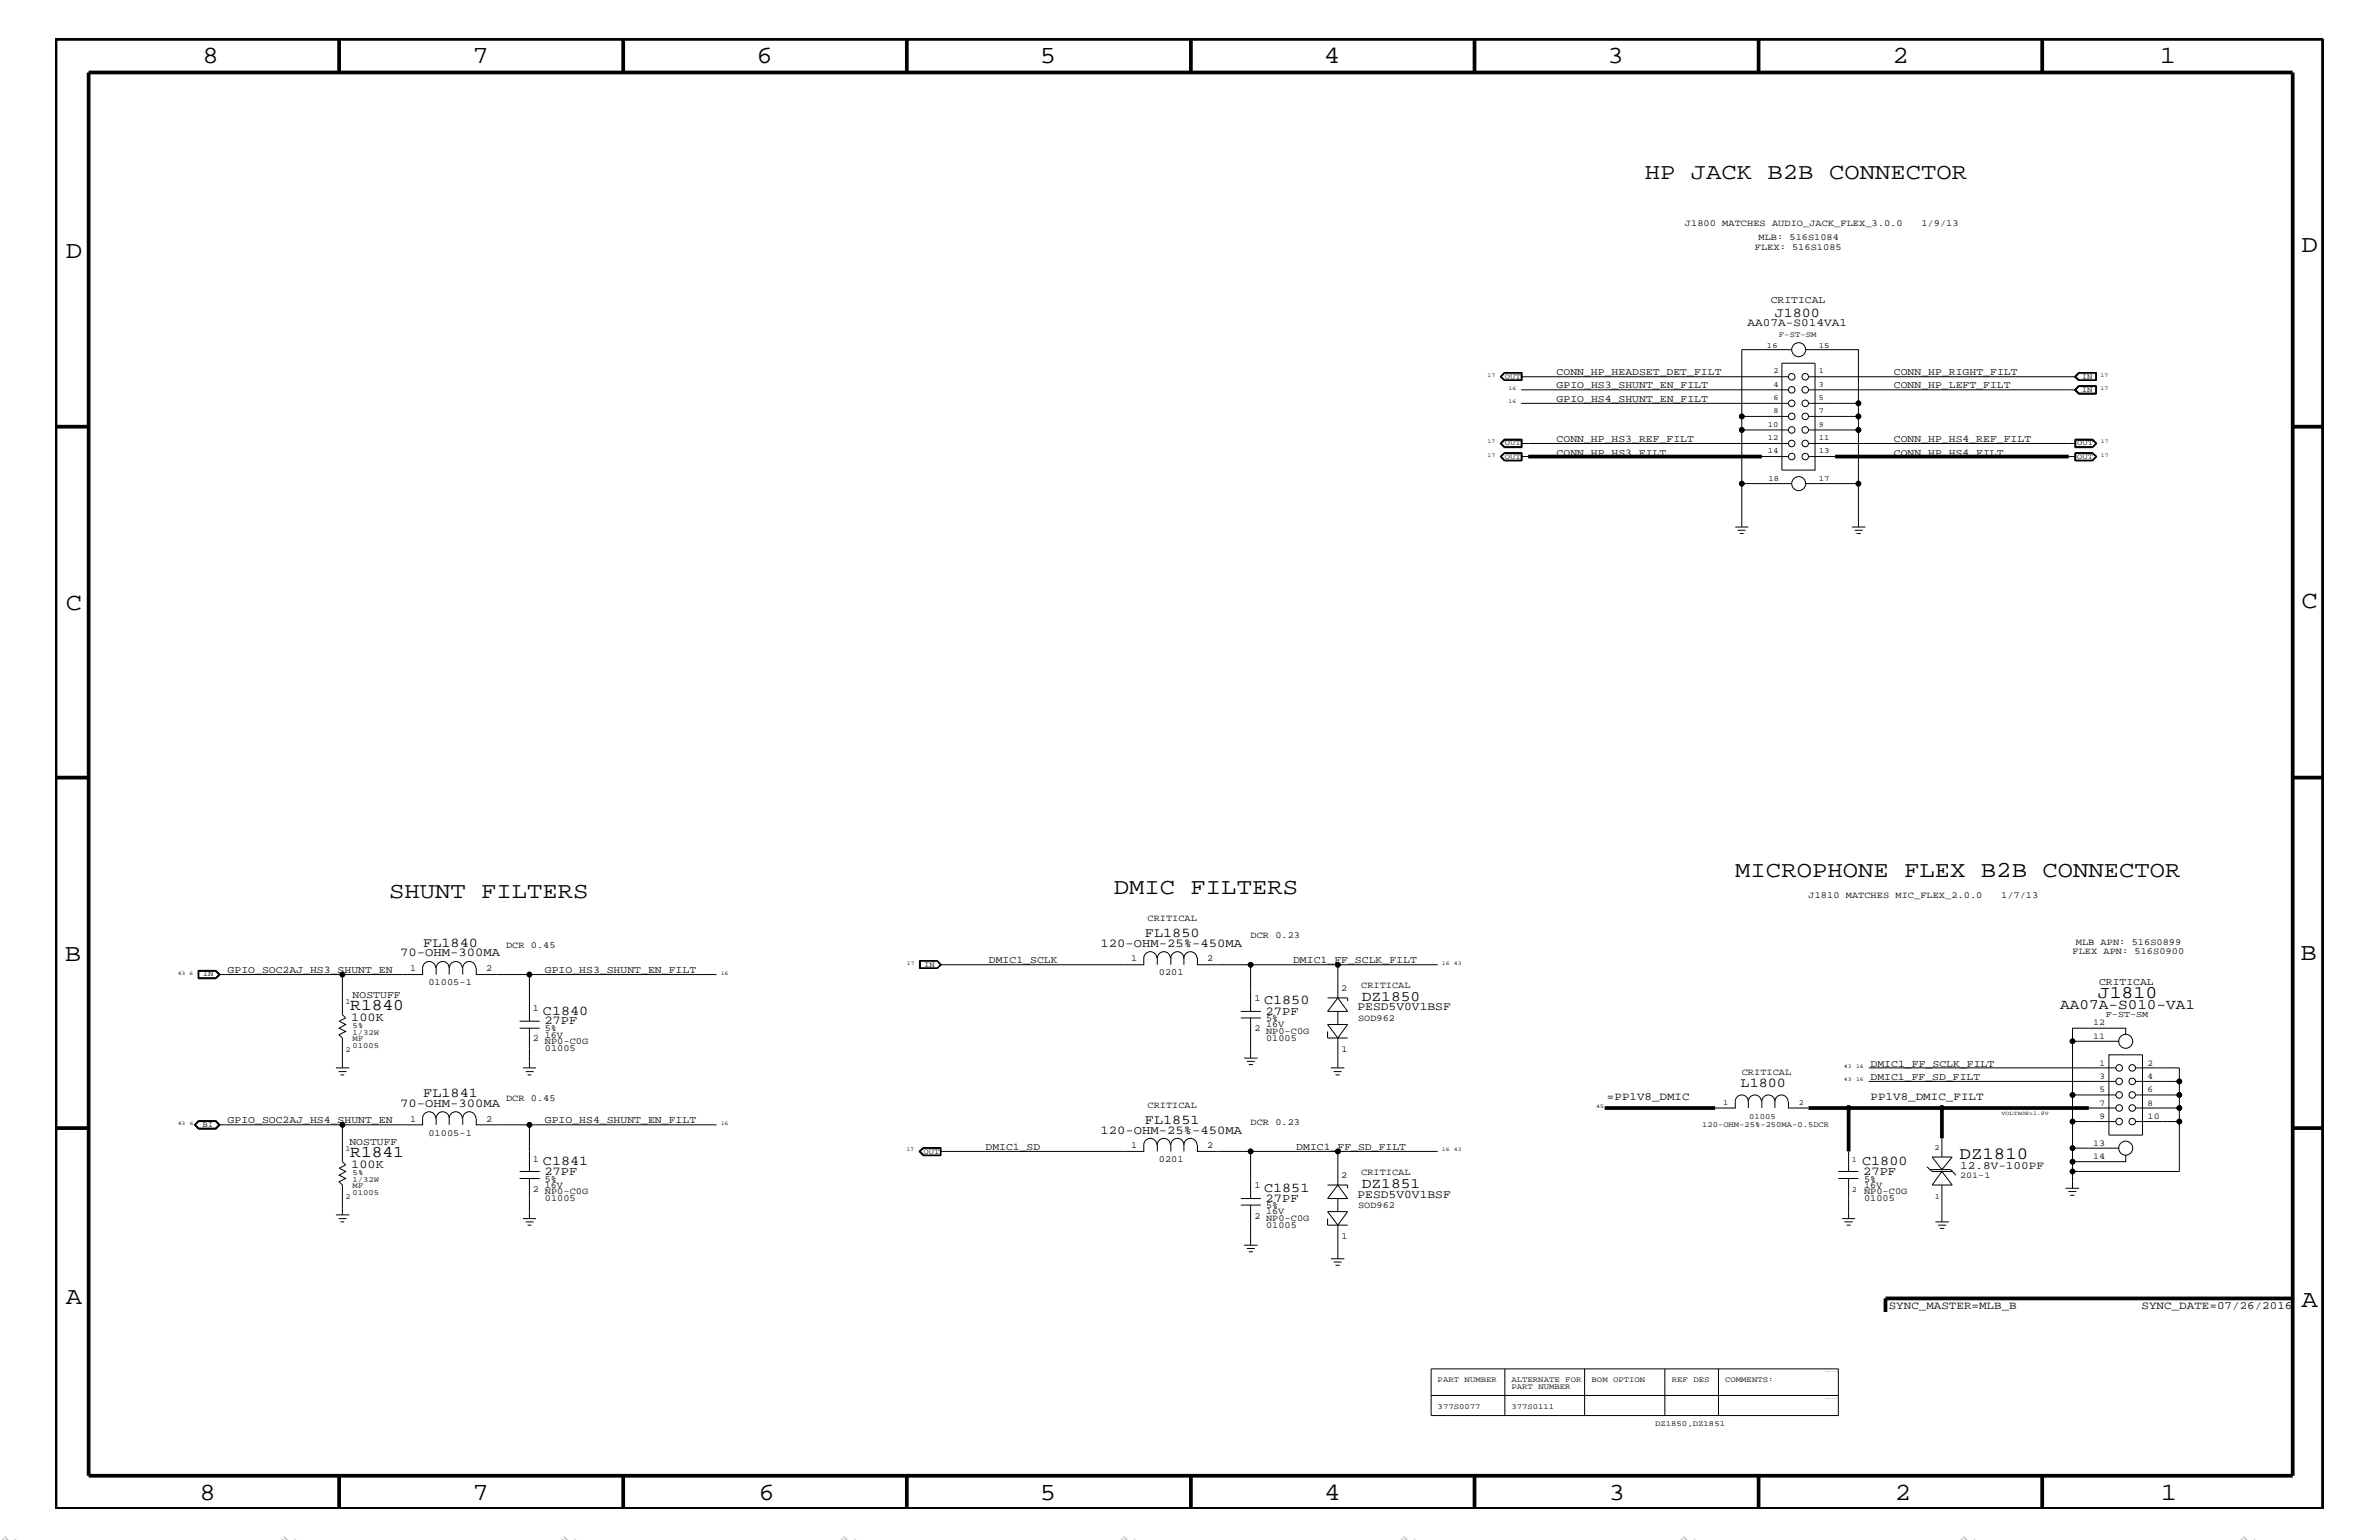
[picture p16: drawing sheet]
<svg xmlns="http://www.w3.org/2000/svg" width="432mm" height="279mm" viewBox="0 0 432 279" stroke-linecap="round" stroke-linejoin="round" font-family="sans-serif">
<defs><g id="words">
<g font-size="4.5">
<text x="36.7" y="11.5">8</text>
<text x="85.8" y="11.5">7</text>
<text x="137.3" y="11.5">6</text>
<text x="188.7" y="11.5">5</text>
<text x="240.3" y="11.5">4</text>
<text x="291.8" y="11.5">3</text>
<text x="343.5" y="11.5">2</text>
<text x="392" y="11.5">1</text>
<text x="11.9" y="46.8">D</text>
<text x="417.7" y="45.7">D</text>
<text x="11.9" y="110.6">C</text>
<text x="417.7" y="110.3">C</text>
<text x="11.8" y="174.3">B</text>
<text x="417.6" y="174.2">B</text>
<text x="11.9" y="236.7">A</text>
<text x="417.7" y="237.1">A</text>
<text x="36.2" y="272.1">8</text>
<text x="85.8" y="272.1">7</text>
<text x="137.7" y="272.1">6</text>
<text x="188.7" y="272.1">5</text>
<text x="240.4" y="272.1">4</text>
<text x="292" y="272.1">3</text>
<text x="343.9" y="272.1">2</text>
<text x="392.2" y="272.1">1</text>
</g>
<g font-size="4.1">
<text x="298.5" y="32.5">HP JACK B2B CONNECTOR</text>
<text x="315" y="159.2">MICROPHONE FLEX B2B CONNECTOR</text>
<text x="70.6" y="162.8">SHUNT FILTERS</text>
<text x="202.2" y="162.2">DMIC FILTERS</text>
</g>
<text font-size="3.2" x="380.7" y="181">J1810</text>
<text font-size="3.1" x="355.7" y="210.3">DZ1810</text>
<g font-size="3">
<text x="63.6" y="183.3">R1840</text>
<text x="63.6" y="210">R1841</text>
</g>
<g font-size="2.8" fill="#b6b6b4">
<text x="0" y="279.4" transform="rotate(45 0 279.4)">=</text>
<text x="50.8" y="279.4" transform="rotate(45 50.8 279.4)">=</text>
<text x="101.6" y="279.4" transform="rotate(45 101.6 279.4)">=</text>
<text x="152.4" y="279.4" transform="rotate(45 152.4 279.4)">=</text>
<text x="203.2" y="279.4" transform="rotate(45 203.2 279.4)">=</text>
<text x="254" y="279.4" transform="rotate(45 254 279.4)">=</text>
<text x="304.8" y="279.4" transform="rotate(45 304.8 279.4)">=</text>
<text x="355.6" y="279.4" transform="rotate(45 355.6 279.4)">=</text>
<text x="406.4" y="279.4" transform="rotate(45 406.4 279.4)">=</text>
</g>
<g font-size="2.6">
<text x="247.2" y="181.6">DZ1850</text>
<text x="373.9" y="183.1">AA07A-S010-VA1</text>
<text x="247.2" y="215.5">DZ1851</text>
</g>
<g font-size="2.5">
<text x="322.1" y="57.4">J1800</text>
<text x="76.8" y="171.8">FL1840</text>
<text x="207.8" y="170">FL1850</text>
<text x="98.6" y="184.1">C1840</text>
<text x="229.4" y="182.2">C1850</text>
<text x="315.9" y="197.3">L1800</text>
<text x="76.8" y="199.1">FL1841</text>
<text x="207.8" y="204">FL1851</text>
<text x="98.6" y="211.4">C1841</text>
<text x="338" y="211.4">C1800</text>
<text x="229.4" y="216.2">C1851</text>
</g>
<g font-size="2.2">
<text x="72.6" y="173.5">70-OHM-300MA</text>
<text x="199.8" y="171.7">120-OHM-25%-450MA</text>
<text x="63.8" y="185.2">100K</text>
<text x="98.8" y="185.9">27PF</text>
<text x="229.7" y="184.1">27PF</text>
<text x="72.6" y="200.9">70-OHM-300MA</text>
<text x="199.8" y="205.7">120-OHM-25%-450MA</text>
<text x="63.8" y="211.9">100K</text>
<text x="98.8" y="213.2">27PF</text>
<text x="338.2" y="213.2">27PF</text>
<text x="229.7" y="218">27PF</text>
</g>
<g font-size="2.1">
<text x="246.4" y="183.3">PESD5V0V1BSF</text>
<text x="246.4" y="217.3">PESD5V0V1BSF</text>
</g>
<g font-size="2">
<text x="317.2" y="59.1">AA07A-S014VA1</text>
<text x="291.7" y="199.6">=PP1V8_DMIC</text>
<text x="339.5" y="199.6">PP1V8_DMIC_FILT</text>
<text x="355.8" y="212.1">12.8V-100PF</text>
<text x="342.8" y="237.4">SYNC_MASTER=MLB_B</text>
<text x="388.7" y="237.4">SYNC_DATE=07/26/2016</text>
</g>
<g font-size="1.9">
<text x="321.4" y="55">CRITICAL</text>
<text x="282.5" y="68.1">CONN_HP_HEADSET_DET_FILT</text>
<text x="282.5" y="70.5">GPIO_HS3_SHUNT_EN_FILT</text>
<text x="343.7" y="70.5">CONN_HP_LEFT_FILT</text>
<text x="343.7" y="68.1">CONN_HP_RIGHT_FILT</text>
<text x="282.5" y="72.9">GPIO_HS4_SHUNT_EN_FILT</text>
<text x="282.5" y="80.2">CONN_HP_HS3_REF_FILT</text>
<text x="282.5" y="82.7">CONN_HP_HS3_FILT</text>
<text x="343.7" y="82.7">CONN_HP_HS4_FILT</text>
<text x="343.7" y="80.2">CONN_HP_HS4_REF_FILT</text>
<text x="41.3" y="176.6">GPIO_SOC2AJ_HS3_SHUNT_EN</text>
<text x="98.9" y="176.6">GPIO_HS3_SHUNT_EN_FILT</text>
<text x="179.5" y="174.8">DMIC1_SCLK</text>
<text x="234.7" y="174.8">DMIC1_FF_SCLK_FILT</text>
<text x="381" y="178.7">CRITICAL</text>
<text x="64" y="181">NOSTUFF</text>
<text x="339.5" y="195.9">DMIC1_FF_SD_FILT</text>
<text x="339.5" y="193.6">DMIC1_FF_SCLK_FILT</text>
<text x="41.3" y="203.8">GPIO_SOC2AJ_HS4_SHUNT_EN</text>
<text x="98.9" y="203.8">GPIO_HS4_SHUNT_EN_FILT</text>
<text x="63.4" y="207.7">NOSTUFF</text>
<text x="178.9" y="208.7">DMIC1_SD</text>
<text x="235.3" y="208.7">DMIC1_FF_SD_FILT</text>
</g>
<g font-size="1.7">
<text x="305.8" y="41">J1800 MATCHES AUDIO_JACK_FLEX_3.0.0</text>
<text x="348.7" y="41">1/9/13</text>
<text x="318.5" y="45.3">FLEX: 516S1085</text>
<text x="319.2" y="43.5">MLB: 516S1084</text>
<text x="208.3" y="167.1">CRITICAL</text>
<text x="328.3" y="162.8">J1810 MATCHES MIC_FLEX_2.0.0</text>
<text x="363.2" y="162.8">1/7/13</text>
<text x="91.9" y="172">DCR 0.45</text>
<text x="227" y="170.1">DCR 0.23</text>
<text x="376.2" y="173.2">FLEX APN: 516S0900</text>
<text x="376.8" y="171.4">MLB APN: 516S0899</text>
<text x="74.4" y="176.2">1</text>
<text x="77.8" y="178.8">01005-1</text>
<text x="88.2" y="176.2">2</text>
<text x="205.3" y="174.4">1</text>
<text x="210.4" y="176.9">0201</text>
<text x="219.1" y="174.4">2</text>
<text x="243.4" y="179.9">2</text>
<text x="247.1" y="179.3">CRITICAL</text>
<text x="96.7" y="183.5">1</text>
<text x="227.7" y="181.6">1</text>
<text x="229.8" y="185.3">5%</text>
<text x="246.5" y="185.2">SOD962</text>
<text x="96.7" y="188.9">2</text>
<text x="98.9" y="189.4">NP0-C0G</text>
<text x="98.9" y="188.2">16V</text>
<text x="98.9" y="187.1">5%</text>
<text x="98.9" y="190.6">01005</text>
<text x="227.7" y="187.1">2 NP0-C0G</text>
<text x="229.8" y="186.4">16V</text>
<text x="229.8" y="188.8">01005</text>
<text x="243.5" y="190.8">1</text>
<text x="316.1" y="195">CRITICAL</text>
<text x="74.4" y="203.5">1</text>
<text x="88.2" y="203.5">2</text>
<text x="91.9" y="199.8">DCR 0.45</text>
<text x="208.3" y="201">CRITICAL</text>
<text x="77.8" y="206">01005-1</text>
<text x="205.3" y="208.3">1</text>
<text x="219.1" y="208.3">2</text>
<text x="227" y="204.1">DCR 0.23</text>
<text x="96.7" y="210.8">1</text>
<text x="98.9" y="215.5">16V</text>
<text x="98.9" y="214.4">5%</text>
<text x="210.4" y="210.8">0201</text>
<text x="227.7" y="215.6">1</text>
<text x="243.4" y="213.8">2</text>
<text x="247.1" y="213.2">CRITICAL</text>
<text x="338.3" y="215.5">16V</text>
<text x="338.3" y="214.4">5%</text>
<text x="96.7" y="216.2">2</text>
<text x="98.9" y="216.7">NP0-C0G</text>
<text x="98.9" y="217.9">01005</text>
<text x="227.7" y="221.1">2</text>
<text x="229.8" y="219.2">5%</text>
<text x="229.8" y="220.3">16V</text>
<text x="229.8" y="221.5">NP0-C0G</text>
<text x="246.5" y="219.1">SOD962</text>
<text x="338.3" y="217.9">01005</text>
<text x="338.3" y="216.7">NP0-C0G</text>
<text x="229.8" y="222.8">01005</text>
<text x="243.5" y="224.7">1</text>
</g>
<g font-size="1.6">
<text x="382.2" y="184.6">F-ST-SM</text>
<text x="379.9" y="186">12</text>
<text x="379.9" y="188.5">11</text>
<text x="381.1" y="193.3">1</text>
<text x="381.1" y="195.8">3</text>
<text x="389.8" y="193.3">2</text>
<text x="389.8" y="195.8">4</text>
<text x="381.1" y="203.1">9</text>
<text x="381.1" y="200.6">7</text>
<text x="381.1" y="198.1">5</text>
<text x="389.8" y="200.6">8</text>
<text x="389.8" y="198.1">6</text>
<text x="389.8" y="203.1">10</text>
<text x="379.9" y="207.9">13</text>
<text x="355.8" y="213.6">201-1</text>
<text x="379.9" y="210.3">14</text>
</g>
<g font-size="1.4">
<text x="320.7" y="63.2">16</text>
<text x="322.9" y="61.1">F-ST-SM</text>
<text x="330.1" y="63.2">15</text>
<text x="273.1" y="68.7">OUT</text>
<text x="321.9" y="67.7">2</text>
<text x="321.9" y="70.1">4</text>
<text x="330.1" y="67.7">1</text>
<text x="330.1" y="70.1">3</text>
<text x="377.9" y="68.7">IN</text>
<text x="377.9" y="71.1">IN</text>
<text x="320.9" y="77.4">10</text>
<text x="321.9" y="72.6">6</text>
<text x="321.9" y="75">8</text>
<text x="330.1" y="75">7</text>
<text x="330.1" y="72.6">5</text>
<text x="330.1" y="77.4">9</text>
<text x="273.1" y="80.8">OUT</text>
<text x="273.1" y="83.3">OUT</text>
<text x="320.9" y="79.9">12</text>
<text x="320.9" y="82.2">14</text>
<text x="330.1" y="79.9">11</text>
<text x="330.1" y="82.2">13</text>
<text x="377" y="80.8">OUT</text>
<text x="377" y="83.3">OUT</text>
<text x="321" y="87.3">18</text>
<text x="330.1" y="87.3">17</text>
<text x="36.8" y="177.2">IN</text>
<text x="167.7" y="175.4">IN</text>
<text x="62.7" y="182.2">1</text>
<text x="62.7" y="190.8">2</text>
<text x="64" y="190.2">01005</text>
<text x="64" y="187.7">1/32W</text>
<text x="64" y="188.9">MF</text>
<text x="64" y="186.5">5%</text>
<text x="312.8" y="200.4">1</text>
<text x="317.5" y="203">01005</text>
<text x="326.5" y="200.4">2</text>
<text x="36.7" y="204.4">BI</text>
<text x="62.7" y="208.9">1</text>
<text x="167.6" y="209.3">OUT</text>
<text x="308.9" y="204.4">120-OHM-25%-250MA-0.5DCR</text>
<text x="351.1" y="208.6">2</text>
<text x="64" y="214.4">1/32W</text>
<text x="64" y="213.2">5%</text>
<text x="64" y="215.6">MF</text>
<text x="336.1" y="210.8">1</text>
<text x="62.7" y="217.5">2</text>
<text x="64" y="216.9">01005</text>
<text x="336.1" y="216.2">2</text>
<text x="351.2" y="217.5">1</text>
<text x="260.9" y="250.7">PART NUMBER</text>
<text x="274.3" y="250.7">ALTERNATE FOR</text>
<text x="274.3" y="252">PART NUMBER</text>
<text x="288.9" y="250.7">BOM OPTION</text>
<text x="303.4" y="250.7">REF DES</text>
<text x="313.1" y="250.7">COMMENTS:</text>
<text x="260.9" y="255.6">377S0077</text>
<text x="274.3" y="255.6">377S0111</text>
<text x="300.4" y="258.7">DZ1850,DZ1851</text>
</g>
<g font-size="1">
<text x="270" y="68.4">17</text>
<text x="273.8" y="70.7">16</text>
<text x="381.3" y="68.4">17</text>
<text x="381.3" y="70.7">17</text>
<text x="273.8" y="73.2">16</text>
<text x="270" y="80.5">17</text>
<text x="270" y="82.8">17</text>
<text x="381.3" y="80.5">17</text>
<text x="381.3" y="82.8">17</text>
<text x="32.3" y="176.8">43 6</text>
<text x="130.8" y="176.8">16</text>
<text x="164.6" y="175">17</text>
<text x="261.7" y="175">16</text>
<text x="263.9" y="175">43</text>
<text x="334.7" y="193.7">43</text>
<text x="334.7" y="196.2">43</text>
<text x="336.9" y="193.7">16</text>
<text x="336.9" y="196.2">16</text>
<text x="289.7" y="201">45</text>
<text x="363.3" y="202.3">VOLTAGE=1.8V</text>
<text x="32.3" y="204.1">43</text>
<text x="34.5" y="204.1">6</text>
<text x="130.8" y="204.1">16</text>
<text x="164.5" y="208.9">17</text>
<text x="261.7" y="208.9">16</text>
<text x="263.9" y="208.9">43</text>
</g>
</g></defs>
<g fill="none" stroke="#000" stroke-width=".18">
<path d="M273.1 67.6h3.2v1.4h-3.2M273.1 79.7l-.7 .8 .7 .6h3.1v-1.4M273.1 67.6l-.8 .8 .8 .6M273.1 67.6l-.7 .8 .7 .6M273.1 67.7l-.6 .7 .6 .5M276.1 67.7v1.2M276.1 68.4h48.5M276.1 70.7h48.5M276.1 73.2h48.5M276.2 67.6v1.4M276.2 79.8h-3.1l-.6 .7 .6 .6h3.1M276.2 67.7h-3.1l-.6 .7 .6 .5h3.1"/>
<path d="M316.1 78v9.7M323.4 65.9h6v19.4h-6zM324.6 75.6h-8.5v2.4h8.5M325.1 63.4h-9v12.2M327.7 63.4h9.6v9.8M328.3 78h9v9.7h-9.6M328.3 75.6h9v2.4M328.3 73.2h9v2.4M328.3 68.4h48.5M328.3 70.7h48.5M376.5 70.7l.8-.7h3.2v1.5h-3.2zM376.6 79.7h3.2l.8 .8-.8 .7h-3.2z"/>
<path d="M376.7 79.7v1.4h3.1l.7-.6M376.7 79.8h3.1l.7 .7M377.3 67.6h3.2v1.4h-3.2M377.3 67.6l-.8 .8 .8 .6M377.3 67.6l-.7 .8 .7 .6M377.4 67.7l-.6 .7 .6 .5M377.4 67.7h3v1.2h-3M377.4 67.7l-.7 .7 .7 .5M377.4 70l-.7 .7 .7 .7h3v-1.4M379.8 79.7l.7 .8M380.4 70.1h-3l-.6 .6 .6 .6h3M380.5 70h-3.2l-.7 .7 .7 .8"/>
<path d="M272.3 80.5l.8-.8h3.2v1.5h-3.2zM273.1 82.2h3.2v1.4h-3.2M273.1 82.2l-.8 .6 .8 .8M273.1 82.2l-.7 .6 .7 .8M273.1 81.1l-.6-.6 .6-.6h3v1.2M273.1 82.2l-.6 .6 .6 .7M276.1 82.2v1.3M276.1 80.5h48.5M276.1 82.8h1.3M276.2 82.2v1.4M276.2 82.2h-3.1l-.6 .6 .6 .7h3.1M315 95.6h2.3"/>
<path d="M315.4 96.2h1.4M315.8 96.8h.7M319.8 82.8h4.8M325.1 87.7h-9v7.9M328.3 80.5h48.5M328.3 82.8h4.8M336.1 95.6h2.5M336.6 96.2h1.5M337 96.8h.7M337.3 87.7v7.9M375.5 82.8h1.3M376.7 81.1h3.1"/>
<path d="M376.7 83.5h3.1M376.7 82.2h3.1M376.7 82.2v1.4M376.8 81.1v-1.2h3l.6 .6-.6 .6M376.8 82.2v1.3M379.8 82.2h-3.2v1.4h3.2M379.8 82.2l.8 .6-.8 .8M379.8 82.2l.7 .6M379.8 82.2l.6 .6-.6 .7M380.5 80.5l-.7 .6M380.5 82.8l-.7 .8M380.5 82.8l-.7 .7"/>
<path d="M36 176.1h3.2l.8 .7-.8 .8h-3.2zM36 176.1h3.2l.7 .7-.7 .7h-3.2M36.1 176.1v1.4M36.1 176.2h3l.6 .6M39.1 176.1l.7 .7-.7 .7M39.7 176.8l-.6 .6h-3M39.7 176.8h22.4M79.1 175.6a1.19 1.19 0 0 0-1.2-1.2 1.19 1.19 0 0 0-1.2 1.2v1.2h-14.6v7.3l.6 .6-1.1 .6 1.1 .6-1.1 .6 1.1 .6-1.1 .6 .5 .6v5.4M81.5 175.6a1.19 1.19 0 0 0-1.2-1.2 1.19 1.19 0 0 0-1.1 1.2v1.2M81.5 175.6a1.19 1.19 0 0 1 1.2-1.2 1.19 1.19 0 0 1 1.2 1.2M81.5 175.6v1.2M86.4 175.6a1.19 1.19 0 0 0-1.2-1.2 1.19 1.19 0 0 0-1.2 1.2v1.2"/>
<path d="M86.4 175.6v1.2h9.7M130 176.8h-33.9v8.5M167 175.6h3.1M167 174.3v1.4M167 174.4h3.1M167 174.4v1.2M170.1 174.3h-3.2v1.4h3.2M170.1 174.3l.8 .7-.8 .7M170.1 174.3l.7 .7M170.1 174.4l.7 .6M170.1 174.4l.6 .6M170.7 175l-.6 .6"/>
<path d="M170.8 175l-.7 .6M170.8 175l-.7 .7M207.6 173.8v1.2h-36.9M207.6 173.8a1.19 1.19 0 0 1 1.2-1.1 1.19 1.19 0 0 1 1.2 1.1M210.1 173.8a1.19 1.19 0 0 1 1.1-1.1 1.19 1.19 0 0 1 1.2 1.1M210.1 173.8v1.2M212.5 173.8a1.19 1.19 0 0 1 1.2-1.1 1.19 1.19 0 0 1 1.2 1.1 1.19 1.19 0 0 1 1.2-1.1 1.19 1.19 0 0 1 1.2 1.1M212.5 173.8v1.2M214.9 173.8v1.2M217.3 173.8v1.2h9.7M242.8 175h-15.8v8.5M260.9 175h-18.1v6"/>
<path d="M61 193.7h2.4M61.5 194.4h1.4M61.8 195h.7M94.3 186.5h3.7M94.3 185.3h3.7M94.9 193.7h2.4M95.4 194.4h1.5M95.8 195h.6M96.1 186.5v7.2M225.2 183.5h3.7M225.2 184.7h3.7M225.8 192h2.5"/>
<path d="M226.3 192.6h1.5M226.7 193.2h.7M227 184.7v7.3M241 187.1v1.2h3.6M241 181h3.6v.6M241.6 193.7h2.4M242.1 194.4h1.4M242.4 195h.8M242.8 188.3l1.8-2.4h-3.6l1.8 2.4v5.4M242.8 181l1.8 2.5h-3.6zM242.8 183.5v2.4M317.3 199.8a1.19 1.19 0 0 0-1.2-1.1 1.19 1.19 0 0 0-1.1 1.1v1.2h-3.7"/>
<path d="M317.3 199.8a1.19 1.19 0 0 1 1.2-1.1 1.19 1.19 0 0 1 1.2 1.1M317.3 199.8v1.2M322.2 199.8a1.19 1.19 0 0 0-1.2-1.1 1.19 1.19 0 0 0-1.2 1.1v1.2M322.2 199.8a1.19 1.19 0 0 1 1.1-1.1 1.19 1.19 0 0 1 1.2 1.1M322.2 199.8v1.2M324.6 199.8v1.2h3.7M339.2 193.7h44.8M339.2 196.2h44.8M382.8 191.4h6.1v14.5h-6.1zM384 198.7h-7.8v4.8h7.8M384.6 188.9h-8.4v9.8M385.8 187.7v-1.2h-9.6v2.4"/>
<path d="M387.7 196.2h7.9v2.5h-7.9M387.7 193.7h7.9v2.5M395.6 198.7v4.8M35.3 204.1l.8-.7h3.1l.7 .7-.7 .7h-3.1zM35.4 204.1l.7-.7h3l.7 .7-.7 .7h-3zM36 203.3h3.2l.8 .8-.8 .7h-3.2l-.7-.7zM62.1 204.1v6.7l.6 .6-1.1 .5 1.1 .6-1.1 .7 1.1 .6-1.1 .6 .5 .6v5.4M79.1 202.9a1.19 1.19 0 0 0-1.2-1.2 1.19 1.19 0 0 0-1.2 1.2v1.2h-37l-.6-.6h-3l-.6 .6 .6 .6h3l.6-.6M81.5 202.9a1.19 1.19 0 0 0-1.2-1.2 1.19 1.19 0 0 0-1.1 1.2v1.2M81.5 202.9a1.19 1.19 0 0 1 1.2-1.2 1.19 1.19 0 0 1 1.2 1.2M81.5 202.9v1.2M86.4 202.9a1.19 1.19 0 0 0-1.2-1.2 1.19 1.19 0 0 0-1.2 1.2v1.2"/>
<path d="M86.4 202.9v1.2h9.7M94.3 213.8h3.7M94.3 212.5h3.7M96.1 213.8v7.3M130 204.1h-33.9v8.4M167.6 208.2l-.8 .7 .8 .8M167.6 208.2h3.2v1.5h-3.2M167.6 208.2l-.7 .7 .7 .8M167.6 208.3l-.6 .6 .6 .7M167.6 208.3h3.1v1.3h-3.1M210 207.7a1.19 1.19 0 0 0-1.2-1.2 1.19 1.19 0 0 0-1.2 1.2v1.2h-36.9M212.4 207.7a1.19 1.19 0 0 0-1.2-1.2 1.19 1.19 0 0 0-1.1 1.2v1.2"/>
<path d="M214.9 207.7a1.19 1.19 0 0 0-1.2-1.2 1.19 1.19 0 0 0-1.2 1.2v1.2M214.9 207.7a1.19 1.19 0 0 1 1.2-1.2 1.19 1.19 0 0 1 1.2 1.2M214.9 207.7v1.2M217.3 207.7v1.2h9.7M225.2 217.5h3.7M225.2 218.6h3.7M227 218.6v7.3M241 215h3.6v.6M242.8 215l1.8 2.5h-3.6zM242.8 208.9h-15.8v8.6M242.8 217.5v2.3M260.9 208.9h-18.1v6.1"/>
<path d="M333.7 213.8h3.6M333.7 212.5h3.6M335.5 208.9v3.6M335.5 213.8v7.3M349.8 211.7l.9 .8h3.7M350.4 212.2h3.7l.9 1M350.7 209.9h3.6l-1.8 2.3zM352.5 212.5l1.8 2.5h-3.6zM352.5 206.5v3.4M352.5 215v6.7M374.9 215.6h2.5M375.4 216.2h1.5"/>
<path d="M375.8 216.9h.7M376.2 203.5v12.1M376.2 208.3h8.4M379.1 201h4.9M385.8 209.6v1.2h-9.6M387.7 203.5h7.9v9h-19.4M387.7 201h7.9M61 220.4h2.4M61.5 221.1h1.4M61.8 221.7h.7M94.9 221.1h2.4M95.4 221.7h1.5"/>
<path d="M95.8 222.3h.6M225.8 225.9h2.5M226.3 226.5h1.5M226.7 227.1h.7M241 221.1v1.2h3.6M241.6 228.4h2.4M242.1 229h1.4M242.4 229.6h.8M242.8 222.3l1.8-2.5h-3.6l1.8 2.5v6.1M334.3 221.1h2.4M334.8 221.7h1.5M335.2 222.3h.7"/>
<path d="M351.3 221.7h2.4M351.8 222.3h1.4M352.1 222.9h.8M259.8 248.4h73.9v8.4h-73.9zM259.8 253.2h73.9M273.1 248.4v8.4M287.6 248.4v8.4M302.2 248.4v8.4M311.9 248.4v8.4"/>
<circle cx="316.1" cy="75.6" r=".42"/>
<circle cx="316.1" cy="78" r=".42"/>
<circle cx="325.2" cy="78" r=".59"/>
<circle cx="325.2" cy="75.6" r=".59"/>
<circle cx="325.2" cy="68.4" r=".59"/>
<circle cx="325.2" cy="73.2" r=".59"/>
<circle cx="325.2" cy="70.7" r=".59"/>
<circle cx="326.5" cy="63.4" r="1.27"/>
<circle cx="327.7" cy="78" r=".59"/>
<circle cx="327.7" cy="75.6" r=".59"/>
<circle cx="327.7" cy="68.4" r=".59"/>
<circle cx="327.7" cy="73.2" r=".59"/>
<circle cx="327.7" cy="70.7" r=".59"/>
<circle cx="337.3" cy="73.2" r=".42"/>
<circle cx="337.3" cy="75.6" r=".42"/>
<circle cx="337.3" cy="78" r=".42"/>
<circle cx="316.1" cy="87.7" r=".42"/>
<circle cx="325.2" cy="80.5" r=".59"/>
<circle cx="325.2" cy="82.8" r=".59"/>
<circle cx="326.5" cy="87.7" r="1.27"/>
<circle cx="327.7" cy="80.5" r=".59"/>
<circle cx="327.7" cy="82.8" r=".59"/>
<circle cx="337.3" cy="87.7" r=".42"/>
<circle cx="62.1" cy="176.8" r=".42"/>
<circle cx="96.1" cy="176.8" r=".42"/>
<circle cx="227" cy="175" r=".42"/>
<circle cx="242.8" cy="175" r=".42"/>
<circle cx="376.2" cy="188.9" r=".42"/>
<circle cx="376.2" cy="198.7" r=".42"/>
<circle cx="384.6" cy="198.7" r=".59"/>
<circle cx="384.6" cy="193.7" r=".59"/>
<circle cx="384.6" cy="196.2" r=".59"/>
<circle cx="385.8" cy="188.9" r="1.27"/>
<circle cx="387" cy="198.7" r=".59"/>
<circle cx="387" cy="193.7" r=".59"/>
<circle cx="387" cy="196.2" r=".59"/>
<circle cx="395.6" cy="198.7" r=".42"/>
<circle cx="395.6" cy="196.2" r=".42"/>
<circle cx="62.1" cy="204.1" r=".42"/>
<circle cx="96.1" cy="204.1" r=".42"/>
<circle cx="227" cy="208.9" r=".42"/>
<circle cx="242.8" cy="208.9" r=".42"/>
<circle cx="335.5" cy="201" r=".42"/>
<circle cx="352.5" cy="201" r=".42"/>
<circle cx="376.2" cy="212.5" r=".42"/>
<circle cx="376.2" cy="210.8" r=".42"/>
<circle cx="376.2" cy="208.3" r=".42"/>
<circle cx="376.2" cy="203.5" r=".42"/>
<circle cx="384.6" cy="203.5" r=".59"/>
<circle cx="384.6" cy="201" r=".59"/>
<circle cx="385.8" cy="208.3" r="1.27"/>
<circle cx="387" cy="203.5" r=".59"/>
<circle cx="387" cy="201" r=".59"/>
<circle cx="395.6" cy="201" r=".42"/>
<circle cx="395.6" cy="203.5" r=".42"/>
</g>
<g fill="none" stroke="#000" stroke-width=".68" stroke-linecap="butt">
<path d="M10.1 7.1h411.5v266.7h-411.5zM16.1 13.2h400v254.5h-400zM61.6 7.1v6.1M113.1 7.1v6.1M164.6 7.1v6.1M216.2 7.1v6.1M267.6 7.1v6.1M319.2 7.1v6.1M370.7 7.1v6.1M10.1 77.4h6M416.1 77.4h5.5M277.4 82.8h42.4"/>
<path d="M333.1 82.8h42.4M10.1 141.1h6M416.1 141.1h5.5M10.1 204.7h6M291.3 201h20M328.3 201h7.2v7.9M335.5 201h17M379.1 201h-26.6v5.5M416.1 204.7h5.5M416.1 235.6h-73.9v2.4M61.6 267.7v6.1M113.1 267.7v6.1"/>
<path d="M164.6 267.7v6.1M216.2 268v5.8M267.6 267.7v6.1M319.2 267.7v6.1M370.7 267.7v6.1"/>
</g>
<g fill="#000">
<circle cx="316.1" cy="75.6" r=".42"/>
<circle cx="316.1" cy="78" r=".42"/>
<circle cx="337.3" cy="73.2" r=".42"/>
<circle cx="337.3" cy="75.6" r=".42"/>
<circle cx="337.3" cy="78" r=".42"/>
<circle cx="316.1" cy="87.7" r=".42"/>
<circle cx="337.3" cy="87.7" r=".42"/>
<circle cx="62.1" cy="176.8" r=".42"/>
<circle cx="96.1" cy="176.8" r=".42"/>
<circle cx="227" cy="175" r=".42"/>
<circle cx="242.8" cy="175" r=".42"/>
<circle cx="376.2" cy="188.9" r=".42"/>
<circle cx="376.2" cy="198.7" r=".42"/>
<circle cx="395.6" cy="198.7" r=".42"/>
<circle cx="395.6" cy="196.2" r=".42"/>
<circle cx="62.1" cy="204.1" r=".42"/>
<circle cx="96.1" cy="204.1" r=".42"/>
<circle cx="227" cy="208.9" r=".42"/>
<circle cx="242.8" cy="208.9" r=".42"/>
<circle cx="335.5" cy="201" r=".42"/>
<circle cx="352.5" cy="201" r=".42"/>
<circle cx="376.2" cy="212.5" r=".42"/>
<circle cx="376.2" cy="210.8" r=".42"/>
<circle cx="376.2" cy="208.3" r=".42"/>
<circle cx="376.2" cy="203.5" r=".42"/>
<circle cx="395.6" cy="201" r=".42"/>
<circle cx="395.6" cy="203.5" r=".42"/>
</g>
<use href="#words"/>
</svg>
